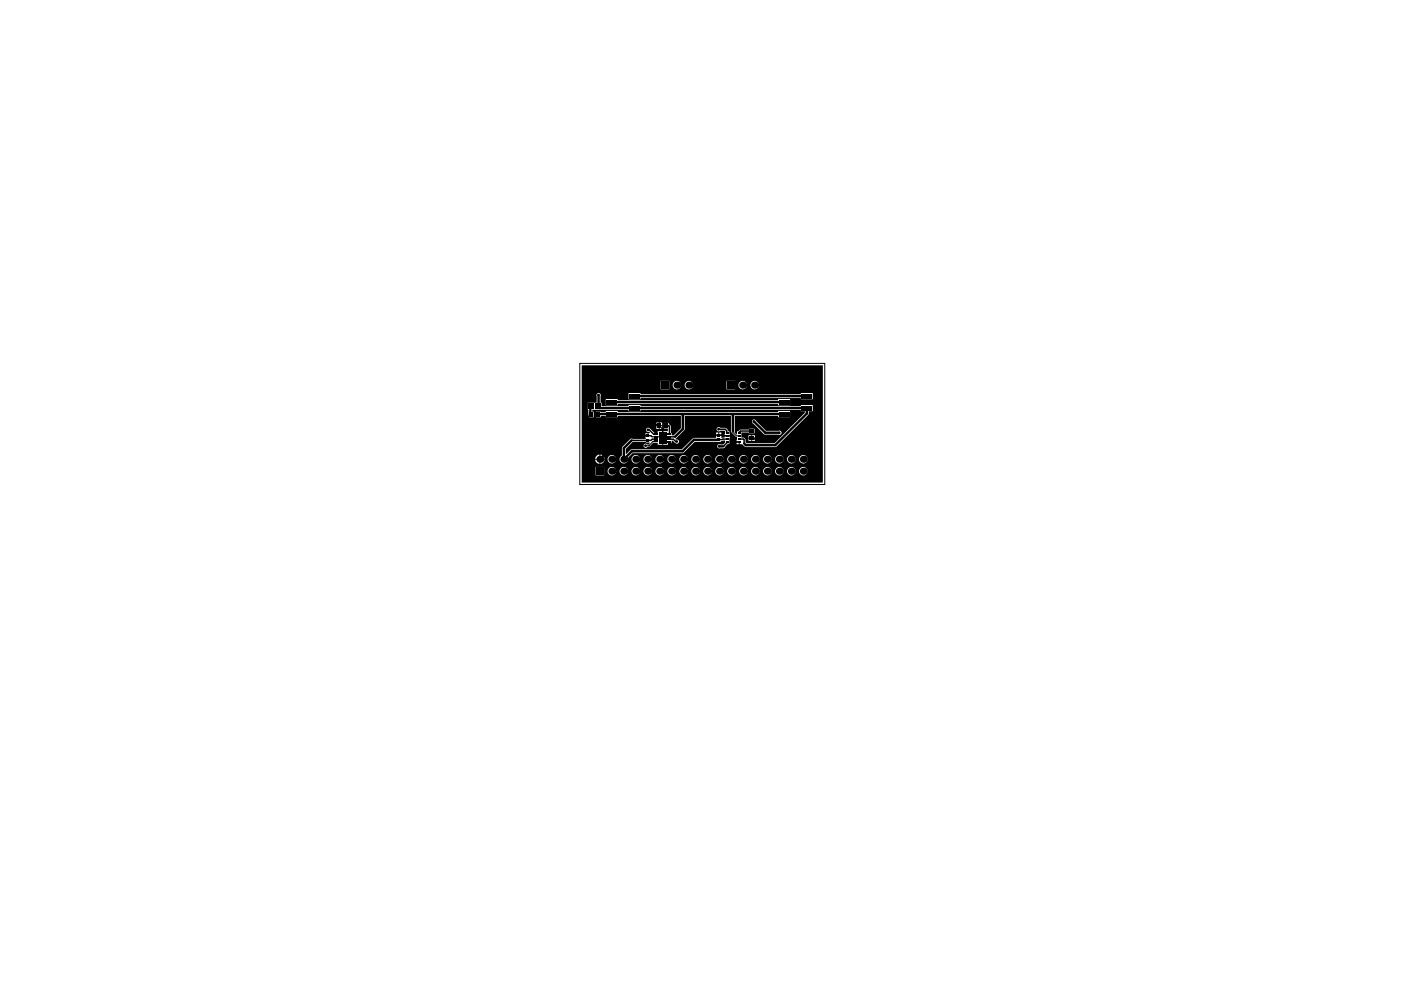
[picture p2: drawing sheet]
<svg xmlns="http://www.w3.org/2000/svg" width="297mm" height="210mm" viewBox="0 0 297 210" stroke-linecap="round" stroke-linejoin="round" font-family="sans-serif">
<path d="M122.9 77h52v25.7h-52zM136.9 94.5h.6M137.5 94.5h.1M138.5 93.6l-1 .9M155.4 91.4v.3l.7 .7h.5" fill="none" stroke="#000" stroke-width=".21"/>
<g fill="#000">
<path d="M123.3 77.5h51.2v24.7l-51.2 .1zM154 80.7v1.8h1.8v-1.8zM140.1 80.7v1.8h1.8v-1.8zM159.1 81.7a.91 .91 0 0 0 1.8 0 .91 .91 0 0 0-1.8 0zM156.6 81.7a.91 .91 0 0 0 1.8 0 .91 .91 0 0 0-1.8 0zM145.2 81.7a.9 .9 0 0 0 1.8 0 .9 .9 0 0 0-1.8 0zM142.6 81.7a.9 .9 0 0 0 1.8 0 .9 .9 0 0 0-1.8 0zM133.3 83.3v1.4h2.5v-.3h34v.3h2.5v-1.4h-2.5v.3h-34v-.3zM128.4 84.6v1.3h2.6v-.2h34v.2h2.5v-1.3h-2.5v.3h-34v-.3zM124.6 85.4v1.5h.2l.1 1.6h1v-1.2h-.3v-.4h7.7v.3h2.5v-.3h34v.3h.9v.3l-6.5 6.5h-5.9l-.2-.2-.1-.8-.3-.2h-.5v-1.1l2.8 .2v-1h-1.2v.2h-1.9l-.4 .3h-.2v.7h-.2l-.4-.5 .1-3.4h9.2v.3h2.5v-1.4h-2.5v.3h-34v-.3h-2.6v.3l-2-.1v1.2h1v-.3h1v.3h2.6v-.3h13.4v2.6l-1.6 1.5h-.4v-.5h-.2v-1.4l-.4-.5v-.2h-1v1.2h.8v.5h-1v2.9h1v-.4h.8v-.5h.2l.4 .5a.46 .46 0 0 0 .6 .2 .46 .46 0 0 0 .3-.6 .46 .46 0 0 0-.6-.3v-.2l1.9-1.9v-2.9h9.8v3.4l1 1h.3l-.1 1h.5l.1 .6h.6l.7 .6h6.4l6.9-6.8 .1-.8h.8v-1.3h-2.5v.2h-34v-.2h-2.5v.2h-5.8v-.7h-.2v-1.4a.45 .45 0 0 0-.4-.7 .45 .45 0 0 0-.4 .7v1.4zM139.9 89.6v.6h.5v-.6zM139.2 89.6v.6h.5v-.6zM139.9 90.4v.6h.5v-.6zM139.2 90.4v.6h.5v-.6zM152.5 91.7v.5h.4v-.5zM151.8 91.7v.5h.5v-.5zM159.5 89.1l-.1 .3 .1 .3 2.5 2.4 3 .1a.47 .47 0 0 0 .7-.5 .47 .47 0 0 0-.7-.4h-2.6l-2.2-2.2-.3-.2zM136.9 91.8v.5h.4v-.5zM152.1 90.7a.46 .46 0 0 0 0 .6 .46 .46 0 0 0 .6 0h1l-.1 1h1.1l-.1-.9h-.2l-.4-.6-1.6-.2zM159.5 92.3v.5h.6v-.5zM158.7 92.3v.5h.6v-.5zM132 94.7l-.1 1.9a.91 .91 0 0 0-.5 1.1 .91 .91 0 0 0 1.2 .5 .91 .91 0 0 0 .5-1.1l1-1h10.8l2.4-2.4h5.5v-.2l.9-.1v.5a1.11 1.11 0 0 1-1.2 .3 .46 .46 0 0 0-.4 .5 .46 .46 0 0 0 .6 .3h.8l.9-.9h.2l.1-1.6h-1.1v.3l-.5 .1-.2-.1v-.4h-1.1l-.1 .4h-4.6l-2.6 2.5h-10.5l-1.3 .9v-1l1.5-1.5h2.8v.1h.7l-.2 .5h-.2a.45 .45 0 0 0-.7-.1 .45 .45 0 0 0 0 .7 .45 .45 0 0 0 .7-.2h.4l.8-.8h.9v.4h1v-2.9h-1v.4h-.6l-.9-.9a.46 .46 0 0 0-.6-.2 .46 .46 0 0 0-.3 .6 .46 .46 0 0 0 .6 .2l.2 .2-.3 .1v.6l-.6 .1 .1 .6-3.3-.1zM159.5 93v.5h.6v-.5zM158.7 93v.5h.6v-.5zM156.2 93.8v.4h.4v-.4zM127.3 96.4v.9h.9l-.3-.6zM126.5 96.7l-.3 .6h.9v-.9zM169.4 97.4a.91 .91 0 0 0 1.8 0 .91 .91 0 0 0-1.8 0zM166.9 97.4a.91 .91 0 0 0 1.8 0 .91 .91 0 0 0-1.8 0zM164.3 97.4a.95 .95 0 0 0 1.9 0 .95 .95 0 0 0-1.9 0zM161.8 97.4a.91 .91 0 0 0 1.8 0 .91 .91 0 0 0-1.8 0zM159.3 97.4a.91 .91 0 0 0 1.8 0 .91 .91 0 0 0-1.8 0zM156.7 97.4a.91 .91 0 0 0 1.8 0 .91 .91 0 0 0-1.8 0zM154.2 97.4a.91 .91 0 0 0 1.8 0 .91 .91 0 0 0-1.8 0zM151.7 97.4a.91 .91 0 0 0 1.8 0 .91 .91 0 0 0-1.8 0zM149.1 97.4a.91 .91 0 0 0 1.8 0 .91 .91 0 0 0-1.8 0zM146.6 97.4a.91 .91 0 0 0 1.8 0 .91 .91 0 0 0-1.8 0zM144 97.4a.95 .95 0 0 0 1.9 0 .95 .95 0 0 0-1.9 0zM141.5 97.4a.91 .91 0 0 0 1.8 0 .91 .91 0 0 0-1.8 0zM139 97.4a.91 .91 0 0 0 1.8 0 .91 .91 0 0 0-1.8 0zM136.4 97.4a.95 .95 0 0 0 1.9 0 .95 .95 0 0 0-1.9 0zM133.9 97.4a.91 .91 0 0 0 1.8 0 .91 .91 0 0 0-1.8 0zM128.8 97.4a.91 .91 0 0 0 1.8 0 .91 .91 0 0 0-1.8 0zM127.3 97.5v.9l.6-.3 .3-.6zM126.2 97.5l.3 .6 .6 .3v-.9zM126.3 99v1.8h1.8v-1.8zM169.4 99.9a.91 .91 0 0 0 1.8 0 .91 .91 0 0 0-1.8 0zM166.9 99.9a.91 .91 0 0 0 1.8 0 .91 .91 0 0 0-1.8 0zM164.3 99.9a.95 .95 0 0 0 1.9 0 .95 .95 0 0 0-1.9 0zM161.8 99.9a.91 .91 0 0 0 1.8 0 .91 .91 0 0 0-1.8 0zM159.3 99.9a.91 .91 0 0 0 1.8 0 .91 .91 0 0 0-1.8 0zM156.7 99.9a.91 .91 0 0 0 1.8 0 .91 .91 0 0 0-1.8 0zM154.2 99.9a.91 .91 0 0 0 1.8 0 .91 .91 0 0 0-1.8 0zM151.7 99.9a.91 .91 0 0 0 1.8 0 .91 .91 0 0 0-1.8 0zM149.1 99.9a.91 .91 0 0 0 1.8 0 .91 .91 0 0 0-1.8 0zM146.6 99.9a.91 .91 0 0 0 1.8 0 .91 .91 0 0 0-1.8 0zM144 99.9a.95 .95 0 0 0 1.9 0 .95 .95 0 0 0-1.9 0zM141.5 99.9a.91 .91 0 0 0 1.8 0 .91 .91 0 0 0-1.8 0zM139 99.9a.91 .91 0 0 0 1.8 0 .91 .91 0 0 0-1.8 0zM136.4 99.9a.95 .95 0 0 0 1.9 0 .95 .95 0 0 0-1.9 0zM133.9 99.9a.91 .91 0 0 0 1.8 0 .91 .91 0 0 0-1.8 0zM131.4 99.9a.91 .91 0 0 0 1.8 0 .91 .91 0 0 0-1.8 0zM128.8 99.9a.91 .91 0 0 0 1.8 0 .91 .91 0 0 0-1.8 0z"/>
<circle cx="126.9" cy="83.8" r=".29"/>
<circle cx="127.2" cy="97.4" r=".75"/>
<circle cx="129.7" cy="97.4" r=".75"/>
<circle cx="129.7" cy="99.9" r=".75"/>
<circle cx="132.3" cy="97.4" r=".75"/>
<circle cx="132.3" cy="99.9" r=".75"/>
<circle cx="134.8" cy="99.9" r=".75"/>
<circle cx="134.8" cy="97.4" r=".75"/>
<circle cx="136.9" cy="94.5" r=".29"/>
<circle cx="137.3" cy="97.4" r=".75"/>
<circle cx="137.3" cy="99.9" r=".75"/>
<circle cx="137.4" cy="91.1" r=".29"/>
<circle cx="139.9" cy="97.4" r=".75"/>
<circle cx="139.9" cy="99.9" r=".75"/>
<circle cx="142.4" cy="97.4" r=".75"/>
<circle cx="142.4" cy="99.9" r=".75"/>
<circle cx="143.5" cy="93.6" r=".29"/>
<circle cx="143.5" cy="81.7" r=".75"/>
<circle cx="145" cy="97.4" r=".75"/>
<circle cx="145" cy="99.9" r=".75"/>
<circle cx="146.1" cy="81.7" r=".75"/>
<circle cx="147.5" cy="97.4" r=".75"/>
<circle cx="147.5" cy="99.9" r=".75"/>
<circle cx="150" cy="99.9" r=".75"/>
<circle cx="150" cy="97.4" r=".75"/>
<circle cx="150.2" cy="91.9" r=".29"/>
<circle cx="152.3" cy="91" r=".29"/>
<circle cx="152.5" cy="94.6" r=".29"/>
<circle cx="152.6" cy="99.9" r=".75"/>
<circle cx="152.6" cy="97.4" r=".75"/>
<circle cx="155.1" cy="97.4" r=".75"/>
<circle cx="155.1" cy="99.9" r=".75"/>
<circle cx="157.5" cy="81.7" r=".75"/>
<circle cx="157.6" cy="97.4" r=".75"/>
<circle cx="157.6" cy="99.9" r=".75"/>
<circle cx="159.8" cy="89.4" r=".29"/>
<circle cx="160" cy="81.7" r=".75"/>
<circle cx="160.2" cy="99.9" r=".75"/>
<circle cx="160.2" cy="97.4" r=".75"/>
<circle cx="161.3" cy="93" r=".29"/>
<circle cx="162.7" cy="99.9" r=".75"/>
<circle cx="162.7" cy="97.4" r=".75"/>
<circle cx="165.2" cy="91.7" r=".29"/>
<circle cx="165.3" cy="97.4" r=".75"/>
<circle cx="165.3" cy="99.9" r=".75"/>
<circle cx="167.8" cy="99.9" r=".75"/>
<circle cx="167.8" cy="97.4" r=".75"/>
<circle cx="170.3" cy="99.9" r=".75"/>
<circle cx="170.3" cy="97.4" r=".75"/>
</g>
<g fill="none" stroke="#000" stroke-width=".3">
<path d="M135.3 92.4h2.7M136.3 90h3.2l.3 .3M137.4 91.1h.2l1 1h.5M138.5 93.6h.6M139.1 93.1h-.8l-.3 .3h-4.1M141.3 90.3h.5l.1 .1v1.7M141.9 93.1h.8M141.9 92.6h1.2M142.8 93.1l.5 .5h.2M152.4 91h1.4l.3 .3v.4M152.4 92.3l2.9 .1 .2 .2v.8l.4 .3h.8M154.2 93.1l-1.8 .1"/>
<path d="M154.3 93.8l-.9 .8M156.7 93.1h.9l.2 .1v.8M159.4 91.4h-2.4l-.3 .4"/>
</g>
<path d="M139.8 90.3l.7 .7v1.9l-.2-.3h-2l-.3-.2M150.3 91.9h1l.3 .4h.8M165 91.7h.3" fill="none" stroke="#000" stroke-width=".25"/>
<path d="M125.2 86.5v1.4M126.8 86.1l.4 .4h43.9v1.2l-6.7 6.7h-6.3l-.3-.4M126.9 83.8v2.2M127.2 87.8h39M129.7 85.3h36.5M134.5 84h36.6M136.3 90l-1 1v1.4h-3.1l-5 5M144.8 87.8v3.2l-1.7 1.6M152.4 93.2h-5.3l-2.4 2.5h-10.7l-1.7 1.7v-2.4l1.6-1.6M152.5 94.6h.9M155.4 87.8v3.6M159.9 89.4l2.4 2.3h2.7" fill="none" stroke="#000" stroke-width=".51"/>
<path d="M159.4 93h2" fill="none" stroke="#000" stroke-width=".41"/>
<g fill="#000">
<path d="M124.8 85.5h1.2v1.3h-1.2z" fill-rule="evenodd"/>
<path d="M125 87.4h.7v1h-.7z" fill-rule="evenodd"/>
<path d="M126.2 85.5h1.2v1.3h-1.2z" fill-rule="evenodd"/>
<path d="M126.4 99.1h1.5v1.5h-1.5z" fill-rule="evenodd"/>
<path d="M126.5 87.4h.7v1h-.7z" fill-rule="evenodd"/>
<path d="M128.6 87.3h2.2v1h-2.2z" fill-rule="evenodd"/>
<path d="M128.6 84.8h2.2v1h-2.2z" fill-rule="evenodd"/>
<path d="M133.4 83.5h2.2v1h-2.2z" fill-rule="evenodd"/>
<path d="M133.4 86h2.2v1h-2.2z" fill-rule="evenodd"/>
<path d="M137.1 93.1h.6v.5h-.6z" fill-rule="evenodd"/>
<path d="M137.1 92.1h.6v.6h-.6z" fill-rule="evenodd"/>
<path d="M138.8 93h.6v.2h-.6z" fill-rule="evenodd"/>
<path d="M138.8 93.5h.7v.2h-.7z" fill-rule="evenodd"/>
<path d="M138.8 92h.7v.2h-.7z" fill-rule="evenodd"/>
<path d="M138.8 92.5h.7v.2h-.7z" fill-rule="evenodd"/>
<path d="M139.4 89.8h.7v.9h-.7z" fill-rule="evenodd"/>
<path d="M139.7 91.7h1.6v2.3h-1.6z" fill-rule="evenodd"/>
<path d="M140.2 80.9h1.5v1.5h-1.5z" fill-rule="evenodd"/>
<path d="M140.9 89.8h.7v.9h-.7z" fill-rule="evenodd"/>
<path d="M141.6 93h.7v.2h-.7z" fill-rule="evenodd"/>
<path d="M141.6 93.5h.7v.2h-.7z" fill-rule="evenodd"/>
<path d="M141.6 92h.7v.2h-.7z" fill-rule="evenodd"/>
<path d="M141.6 92.5h.7v.2h-.7z" fill-rule="evenodd"/>
<path d="M152.1 92.9h.6v.6h-.6z" fill-rule="evenodd"/>
<path d="M152.1 92h.6v.6h-.6z" fill-rule="evenodd"/>
<path d="M153.9 93.5h.6v.4h-.6z" fill-rule="evenodd"/>
<path d="M153.9 92.9h.6v.4h-.6z" fill-rule="evenodd"/>
<path d="M153.9 92.2h.6v.4h-.6z" fill-rule="evenodd"/>
<path d="M153.9 91.6h.6v.4h-.6z" fill-rule="evenodd"/>
<path d="M154.2 80.9h1.5v1.5h-1.5z" fill-rule="evenodd"/>
<path d="M156.4 92.9h.6v.4h-.6z" fill-rule="evenodd"/>
<path d="M156.4 93.5h.6v.4h-.6z" fill-rule="evenodd"/>
<path d="M156.4 92.2h.6v.4h-.6z" fill-rule="evenodd"/>
<path d="M156.4 91.6h.6v.4h-.6z" fill-rule="evenodd"/>
<path d="M159 91.1h.8v.6h-.8z" fill-rule="evenodd"/>
<path d="M159 92.6h.8v.6h-.8z" fill-rule="evenodd"/>
<path d="M165.1 87.3h2.3v1h-2.3z" fill-rule="evenodd"/>
<path d="M165.1 84.8h2.3v1h-2.3z" fill-rule="evenodd"/>
<path d="M169.9 83.5h2.3v1h-2.3z" fill-rule="evenodd"/>
<path d="M169.9 86h2.3v1h-2.3z" fill-rule="evenodd"/>
</g>
</svg>
